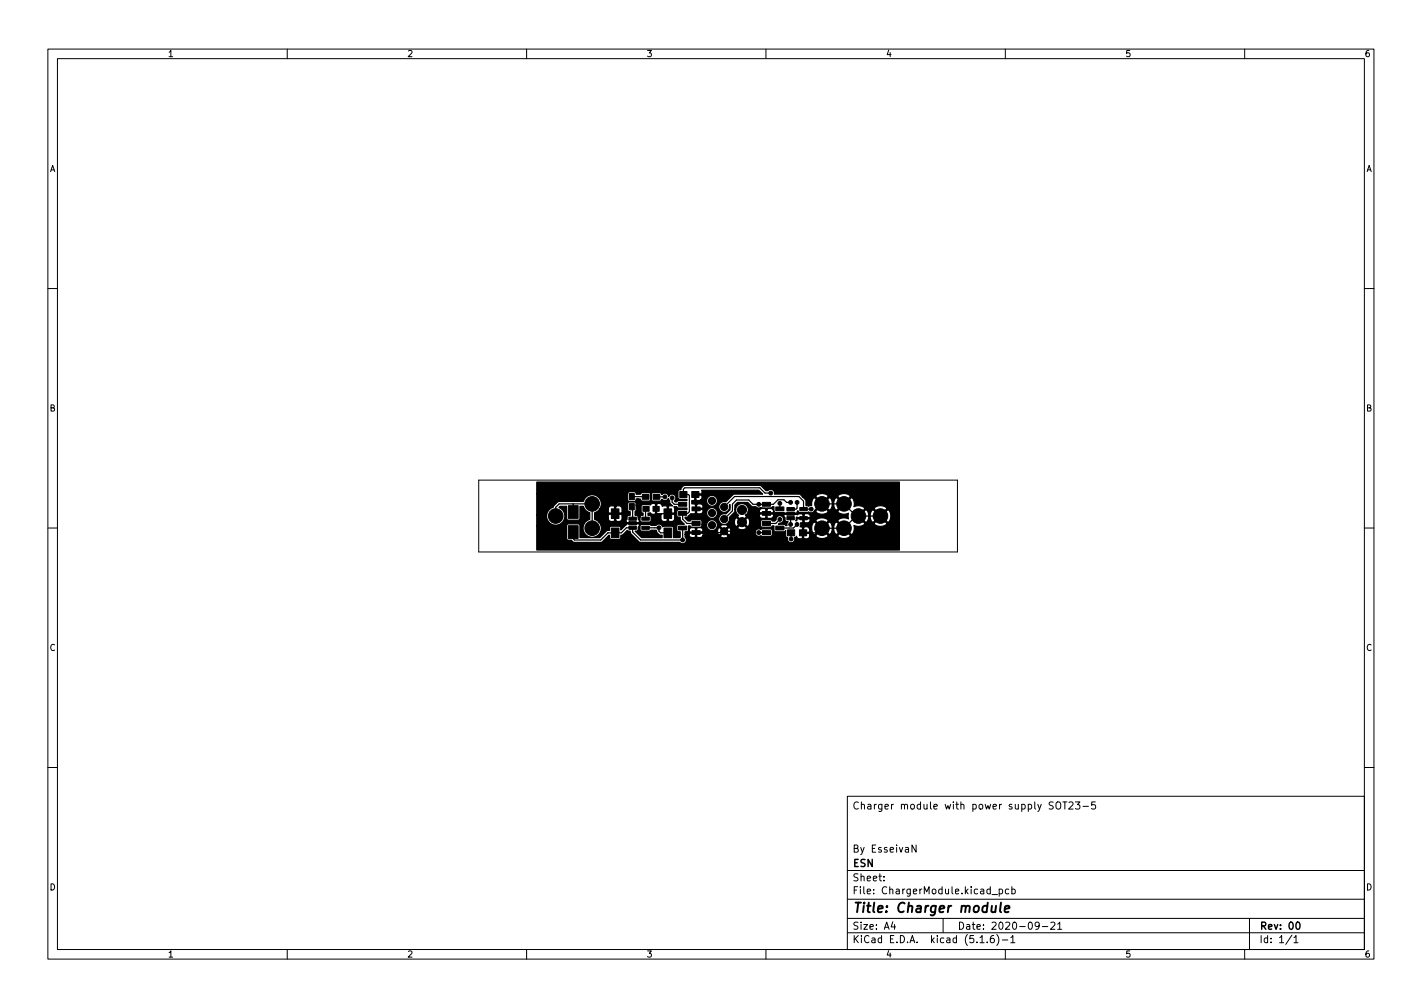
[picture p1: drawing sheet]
<svg xmlns="http://www.w3.org/2000/svg" width="297mm" height="210mm" viewBox="0 0 297 210" stroke-linecap="round" stroke-linejoin="round" font-family="sans-serif">
<defs><g id="words">
<text font-size="2.8" x="178" y="190.6">Title: Charger module</text>
<g font-size="2.1">
<text x="178" y="169">Charger module with power supply SOT23-5</text>
<text x="178" y="178">By EsseivaN</text>
<text x="178" y="184">Sheet:</text>
<text x="178" y="181">ESN</text>
<text x="178" y="186.7">File: ChargerModule.kicad_pcb</text>
<text x="178" y="196.9">KiCad E.D.A. kicad (5.1.6)-1</text>
<text x="178" y="194.1">Size: A4</text>
<text x="200" y="194.1">Date: 2020-09-21</text>
<text x="263" y="194.1">Rev: 00</text>
<text x="263" y="196.9">Id: 1/1</text>
</g>
<g font-size="1.8">
<text x="35" y="11.9">1</text>
<text x="85" y="11.9">2</text>
<text x="135" y="11.9">3</text>
<text x="185" y="11.9">4</text>
<text x="235" y="11.9">5</text>
<text x="285" y="11.9">6</text>
<text x="10.3" y="35.9">A</text>
<text x="285.3" y="35.9">A</text>
<text x="10.3" y="85.9">B</text>
<text x="285.3" y="85.9">B</text>
<text x="10.3" y="135.9">C</text>
<text x="285.3" y="135.9">C</text>
<text x="10.3" y="185.9">D</text>
<text x="285.3" y="185.9">D</text>
<text x="35" y="199.9">1</text>
<text x="85" y="199.9">2</text>
<text x="135" y="199.9">3</text>
<text x="185" y="199.9">4</text>
<text x="235" y="199.9">5</text>
<text x="285" y="199.9">6</text>
</g>
</g></defs>
<g fill="none" stroke="#000" stroke-width=".21">
<path d="M10 10.2h277v190.1h-277zM12 12.2h273v186.1h-273zM60 10.2v2M110 10.2v2M160 10.2v2M210 10.2v2M260 10.2v2M10 60.2h2M285 60.2h2M10 110.2h2M100 100.2h100v15h-100zM285 110.2h2"/>
<path d="M10 160.2h2M177 166.3h108v32h-108zM191.4 176.4v1.5l-.9-1.5v1.5M220 167.5l-.6-.1-.2 .2v.4l.7 .3 .1 .3-.3 .3h-.6M220.6 167.6l.3-.2a.5 .5 0 0 1 .7 .5v.5a.5 .5 0 0 1-.5 .6 .5 .5 0 0 1-.5-.6zM222 167.4h.9M222.4 167.4v1.5M223.3 167.6l.6-.2 .2 .5-.9 1h.9M224.6 167.4h1l-.5 .6 .4 .1v.7l-.2 .1-.7-.1M226.2 168.4h1.2M228.8 167.4h-.7l-.1 .7 .2-.1 .5 .1 .2 .2-.1 .5-.2 .1-.6-.1M285 160.2h2"/>
<path d="M60 198.3v2M110 198.3v2M160 198.3v2M177 194.8h108M177 191.8h108M177 187.8h108M177 181.8h108M184.6 183.8v.1M184.6 183v.1M186.5 192.5l-.4 1h1M186.9 193v1M197 191.8v3"/>
<path d="M204.7 195.8l.4-.5v1.5M204.7 196.8h.9M206.2 196.7v.1M207.2 186.8h1.2M207.6 195.3l-.5 .1a1.01 1.01 0 0 0 0 1.4l.5-.1 .1-.5-.3-.3-.4 .1-.1 .2M208.2 195.1a1.72 1.72 0 0 1 0 2.3M208.7 185.7l.4-.1 .3 .3-.1 .7h-.6M208.7 185.6v1.5M209.4 196.3h1.1M210 198.3v2M210.7 185.7l-.4-.1-.3 .3 .1 .7h.6M211.1 195.8l.5-.5v1.5"/>
<path d="M211.1 196.8h.9M211.4 185.7l.4-.1 .3 .3-.2 .7h-.5M211.4 185.1v1.5M217.1 193.2l-.3 .3-.4-.1-.2-.2 .2-.6 .4-.1 .2 .2a.99 .99 0 0 1-.4 1.3h-.2M217.7 193.5h1.2M219.5 192.7l.6-.2 .3 .5-1 1h1M220.9 193l.5-.5v1.5M220.9 194h.9M260 198.3v2M261 191.8v6.5M269.9 195.3l-1.3 1.9M270.3 195.8l.4-.5v1.5"/>
<path d="M270.3 196.8h.8"/>
</g>
<path d="M270.9 192.6l.2-.1a.8 .8 0 0 1 .5 .8 .8 .8 0 0 1-.5 .7 1 1 0 0 1-.2-1.4z" fill="none" stroke="#000" stroke-width=".3"/>
<path d="M207.2 189.1l-.1 1.3 .5 .1 .3-.2M208.1 189.1l-.2 1.4M209.1 188.5l-.2 1.7 .2 .3M209.9 189.8l1-.2-.1-.4-.5-.1-.4 .3v1h.8" fill="none" stroke="#000" stroke-width=".4"/>
<g fill="#000" stroke="#000" stroke-width=".21">
<path d="M118.7 105.6h2.1v2.6h-2.1zM118.7 109.8h2.1v2.6h-2.1zM127.7 110.2h1.6v2h-1.6zM127.7 106.2h1.6v2h-1.6zM131.4 109.9h1.5v.6h-1.5zM131.4 108.9h1.5v.7h-1.5zM131.4 108h1.5v.6h-1.5zM131.5 105.1h1v1.3h-1zM131.5 103h1v1.3h-1zM134.1 108h1.5v.6h-1.5zM134.1 109.9h1.5v.6h-1.5zM134.2 103.2h1.4v1h-1.4z"/>
<path d="M134.3 105.7h1.3v1h-1.3zM136.4 105.7h1.3v1h-1.3zM136.4 103.2h1.4v1h-1.4zM138.7 110.2h1.6v2h-1.6zM138.7 106.2h1.6v2h-1.6zM141.8 106.8h1.7v.8h-1.7zM141.8 104.9h1.7v.8h-1.7zM142 102.6h1.5v1.3h-1.5zM141.8 109.8h1.7v.8h-1.7zM144.5 102.6h1.5v1.3h-1.5zM144.5 105.8h1.7v.8h-1.7zM144.5 108.9h1.7v.8h-1.7z"/>
<path d="M144.5 110.8h1.7v.8h-1.7zM159.3 106.8h1.6v.8h-1.6zM159.3 104.9h1.6v.8h-1.6zM159.3 110.8h1.6v.8h-1.6zM159.3 108.9h1.6v.8h-1.6zM162 105.8h1.7v.8h-1.7zM162 109.8h1.7v.8h-1.7zM164.4 107.9h1.5v.6h-1.5zM164.4 106.9h1.5v.7h-1.5zM164.4 106h1.5v.6h-1.5zM164.5 110.6h1.5v1.3h-1.5zM167 110.6h1.5v1.3h-1.5z"/>
<path d="M167.1 106h1.5v.6h-1.5zM167.1 107.9h1.5v.6h-1.5z"/>
<circle cx="116.1" cy="107.7" r="1.52"/>
<circle cx="123.7" cy="105.2" r="1.52"/>
<circle cx="123.7" cy="110.3" r="1.52"/>
<circle cx="126.5" cy="102" r=".4"/>
<circle cx="126.5" cy="104.2" r=".4"/>
<circle cx="126.5" cy="103.2" r=".4"/>
<circle cx="127.5" cy="102" r=".4"/>
<circle cx="127.5" cy="104.2" r=".4"/>
<circle cx="127.5" cy="103.2" r=".4"/>
<circle cx="128.5" cy="102" r=".4"/>
<circle cx="128.5" cy="103.2" r=".4"/>
<circle cx="128.5" cy="113.5" r=".4"/>
<circle cx="128.5" cy="104.2" r=".4"/>
<circle cx="129.5" cy="102" r=".4"/>
<circle cx="129.5" cy="113.5" r=".4"/>
<circle cx="129.5" cy="103.2" r=".4"/>
<circle cx="130.5" cy="102" r=".4"/>
<circle cx="130.5" cy="112" r=".4"/>
<circle cx="130.5" cy="109.2" r=".4"/>
<circle cx="130.5" cy="113.5" r=".4"/>
<circle cx="130.5" cy="103.2" r=".4"/>
<circle cx="131.5" cy="113.5" r=".4"/>
<circle cx="132.5" cy="113.5" r=".4"/>
<circle cx="133.2" cy="105.5" r=".4"/>
<circle cx="133.2" cy="104.5" r=".4"/>
<circle cx="135" cy="111.7" r=".4"/>
<circle cx="136" cy="111.7" r=".4"/>
<circle cx="137" cy="111.7" r=".4"/>
<circle cx="137.6" cy="110.2" r=".4"/>
<circle cx="138.9" cy="103.7" r=".4"/>
<circle cx="140.4" cy="103.9" r=".4"/>
<circle cx="141.3" cy="109" r=".4"/>
<circle cx="142.6" cy="112.7" r=".4"/>
<circle cx="146.9" cy="108.3" r=".4"/>
<circle cx="148.7" cy="109.7" r=".75"/>
<circle cx="148.7" cy="104.6" r=".75"/>
<circle cx="148.7" cy="107.1" r=".75"/>
<circle cx="151.3" cy="110.9" r=".75"/>
<circle cx="151.3" cy="108.4" r=".75"/>
<circle cx="151.3" cy="105.8" r=".75"/>
<circle cx="155" cy="106.5" r=".95"/>
<circle cx="155" cy="109" r=".95"/>
<circle cx="158.5" cy="105.3" r=".4"/>
<circle cx="158.5" cy="111.2" r=".4"/>
<circle cx="161" cy="102.9" r=".4"/>
<circle cx="162.9" cy="105.1" r=".4"/>
<circle cx="162.9" cy="108.4" r=".4"/>
<circle cx="165.2" cy="109.5" r=".4"/>
<circle cx="165.2" cy="104.9" r=".4"/>
<circle cx="165.3" cy="112.5" r=".4"/>
<circle cx="166.5" cy="109.5" r=".4"/>
<circle cx="166.5" cy="104.9" r=".4"/>
<circle cx="169.4" cy="106.3" r=".4"/>
<circle cx="171.7" cy="105.2" r="1.52"/>
<circle cx="171.7" cy="110.3" r="1.52"/>
<circle cx="176.3" cy="105.2" r="1.52"/>
<circle cx="176.3" cy="110.3" r="1.52"/>
<circle cx="179.3" cy="107.7" r="1.52"/>
<circle cx="179.5" cy="103.7" r=".4"/>
<circle cx="179.5" cy="104.7" r=".4"/>
<circle cx="179.5" cy="110.7" r=".4"/>
<circle cx="179.5" cy="111.7" r=".4"/>
<circle cx="180.5" cy="103.7" r=".4"/>
<circle cx="180.5" cy="104.7" r=".4"/>
<circle cx="180.5" cy="110.7" r=".4"/>
<circle cx="180.5" cy="111.7" r=".4"/>
<circle cx="181.5" cy="103.7" r=".4"/>
<circle cx="181.5" cy="104.7" r=".4"/>
<circle cx="181.5" cy="110.7" r=".4"/>
<circle cx="181.5" cy="111.7" r=".4"/>
<circle cx="182.5" cy="103.7" r=".4"/>
<circle cx="182.5" cy="104.7" r=".4"/>
<circle cx="182.5" cy="110.7" r=".4"/>
<circle cx="182.5" cy="111.7" r=".4"/>
<circle cx="183.5" cy="103.7" r=".4"/>
<circle cx="183.5" cy="110.7" r=".4"/>
<circle cx="183.5" cy="104.7" r=".4"/>
<circle cx="183.5" cy="111.7" r=".4"/>
<circle cx="183.9" cy="107.7" r="1.52"/>
<circle cx="184.5" cy="103.7" r=".4"/>
<circle cx="184.5" cy="110.7" r=".4"/>
<circle cx="184.5" cy="104.7" r=".4"/>
<circle cx="184.5" cy="111.7" r=".4"/>
<circle cx="185.5" cy="103.7" r=".4"/>
<circle cx="185.5" cy="110.7" r=".4"/>
<circle cx="185.5" cy="104.7" r=".4"/>
<circle cx="185.5" cy="111.7" r=".4"/>
</g>
<g fill="none" stroke="#000" stroke-width=".25">
<path d="M116.1 107.7v-1.8l.7-.7h6.9v5.1M119.7 105.2l.1 1.7M132 105.8l.2 .1v2.4M132 103.7h2.9M134.9 110.2h2.7v.7l.4 .3h1.5M134.9 106.2v2.1M137.1 106.2v2.4l-.7 .6h-7.2l-.7-.7v-1.3M137.1 107.2h2.4v1.5l.3 .3h1.4M137.1 103.7h1.8M140.4 103.9v.9l.5 .5h1.7M142.6 110.2v2.5h-8.8l-1.6-1.6v-.9h-1.4l-1 1h-2.8l-1.5 1.5h-5.5l-.2-.2v-1.4M145.2 103.2h1.4l.3 .4v7.2l-.4 .4"/>
<path d="M145.4 106.2h1.5M151.3 105.8l2.1-2.1h13.5l1 .9v1.7h1.6M158.5 111.2h1.6M161 102.9h-1.2l-1.1-1.1h-15.7l-.2 .3v1.1h1l.2 .2v3.4l-.4 .4h-1v1.2l.9 .9h1.9M162.9 108.4l-.9 .9h-1.9M162.9 105.1v1.1M165.2 108.2v1.3M165.2 104.9h-.9l-.6-.6h-1.2l-.9 1h-4.3l-.9-.9h-2.5l-.9 .8v1.5l-1.7 1.7M165.3 111.2v1.3M166.5 104.9v1.2l-.2 .2h-1.1M166.5 109.5l-.8 .7h-2.8M171.7 105.2h4.6l2.5 2.5"/>
<path d="M178.8 107.7l-2.5 2.6h-4.6l-1 .9h-3l.2-3.7-.3-.3h-10.8l-3.7 3.7h-1.8l-.3 .3h-5.6M178.8 107.7h5.1"/>
</g>
<path d="M112.1 100.7h75.8v14.1h-75.8v-5h6.3v2.8l.3 .2h.6l.6 .4h5.7l1.6-1.4h.1v.6l.3 .2h1.8l.3-.2v-.6l.4-.1 .9-1 .6 .2 .2 .6 1.9 1.7 8.3 .1a.78 .78 0 0 0 1.2 0 .78 .78 0 0 0-.1-1.2v-.5h.8a.64 .64 0 0 0 .6 .6h.6l.2-.1v-.8h.2v.8l.2 .1h.8l.3-.3h3.7a.91 .91 0 0 0 1.5 0l-.7-.8-.8 .8h-3.7l.1-.4-.2-.2h-2.6l-.2 .3h-.8v-.6h.5l.2-.2 .3 .3h1.2v-.8h.2v.8l4.4-.1a.59 .59 0 0 0 .4 .7l.8-.8h.3l.8 .8 .3-.1 .1-.5h5.1a.82 .82 0 0 0 .4 .8 .82 .82 0 0 0 .9 0l2.1 .1 .2-.3v-.9l-.3-.4h-1.7l-.3 .2a.78 .78 0 0 0-1.3 .5h-5.1l.1-.2a.59 .59 0 0 0-.5-.8l-.8 .8h-.3l-.8-.8-.2 .1-.2 .8h-3.1a.58 .58 0 0 0-.6-.8h-.5l-.2 .1-1.1-.1-.3 .1-.3 .5v-1h.4l.3 .3h1.7l.4-.2v-.4h1a1.14 1.14 0 0 0 .9 1.3 1.14 1.14 0 0 0 1.3-.8h.7l.8 .7 .6-.6h2.2a1.1 1.1 0 0 0 1.8 0l-.9-.9-.9 .9h-2.2l.1-.1a.91 .91 0 0 0-1.5 0h-.7l.1-.2a1.14 1.14 0 0 0-1.1-1.3 1.14 1.14 0 0 0-1.2 1h-1v-.7l-.2-.3h-1.9l-.3 .3h-.5l-.6-.6v-.2l.6-.1 .6-.7 .8 .1 .2-.2v-.7h.2v.7l.2 .2h.7l.4-.3h.8a1.14 1.14 0 0 0 1.5 1.2 1.14 1.14 0 0 0 .4-1.9 1.14 1.14 0 0 0-1.9 .5v.2h-.8l.1-.5-.2-.1h-1.4v-1h.2v.7h1.2a.56 .56 0 0 0 .1-.6 .56 .56 0 0 0-.6-.3h-.5l-.2 .2-1-.2v-.7h.5l.1-.2v-.9h.3v.9l.1 .2h2.1a1.14 1.14 0 0 0 1.5 1.1 1.14 1.14 0 0 0 .4-1.9 1.14 1.14 0 0 0-1.9 .5v.3h-1.4a.69 .69 0 0 0 .3-1.1h-1.4v-.3h1.4l.1-.1v-.6h11.9l.8 .8h-6l-1.7 1.6a1.14 1.14 0 0 0-1.5 .9 1.14 1.14 0 0 0 1.3 1.3 1.14 1.14 0 0 0 .9-1.5l.2-.2v1.1l-.9 .9a1.14 1.14 0 0 0-1.4 1.4 1.14 1.14 0 0 0 2 .4h1.2l.2 .7 .3 .1 .9-.9h.4l.9 .9a.91 .91 0 0 0 .5-1h2.3v.9l.3 .3h1.8l.3-.3h.4v.9l.3 .3h1.8l.3-.2v1.1l.4 .4a.78 .78 0 0 0 .7 1 .78 .78 0 0 0 .8-1l.4-.3a.63 .63 0 0 0 .6 .5h.5l.1-.2v-.9h.3v.9l.1 .2h.6a.65 .65 0 0 0 .5-.7h1.3l.1 .3a2.17 2.17 0 0 0 2.4 0l.1-.3h2a1.67 1.67 0 0 0 2.6 0l-1.3-1.3-1.3 1.3h-2l-1.3-1.3-1.3 1.3h-1.3l-.1-.4h-1.4v-1.3h.3v1h1.1l.1-.1v-.7h.4l.2 .9 .2 .3 .3 .1 1.3-1.3h.4l1.3 1.3a1.33 1.33 0 0 0 .7-1.3h.2l.2 .9 .2 .3 .3 .1 1.3-1.3-1.3-1.3-.3 .1-.2 .4-.2 .8h-.2l-.2-.9-.2-.3-.3-.1-1.3 1.3h-.4l-1.3-1.3a1.38 1.38 0 0 0-.7 1.3h-.4l-.5-.3-1 .1-.5-.1 .2-.4-.1-.4h.4l.1-.2v-.7h.3v.7l.1 .2 .8-.1 .3-.3h1.2l1.3 1.3 1.3-1.3a1.67 1.67 0 0 0-2.6 0h-1.2l.1-.3-.2-.2h-2.5l-.1 .4-.3 .1 .3-.9 .1 .2h1.1v-.7h.3v.7h1.1l.2-.2a.64 .64 0 0 0-.7-.7h-.5l-.1 .2-1.1-.2-.4 .3-.1-.1h-2.5l-.2 .2 .3 .5v.6l.2 .2h.4l-.2 .4v.4h-.3l-.3-.2h-1.2l.2-.3a.78 .78 0 0 0 .9-.7 .78 .78 0 0 0-.8-.8 .78 .78 0 0 0-.8 .8l-.3 .3h-.5l-.3-.3h-1.7l-.3 .1-.1 .3h-2.3l-.2-.7-.3-.1-.9 .9h-.4l-.9-.9a.9 .9 0 0 0-.5 1h-1.2l.2-.6-.1-.5 1.1-1.1 .1-.6h.2l.1 .8 .5 .5-.2 .3 .9 .9 .9-.9-.2-.3h2.9l.1 .4 .3 .2h.8l.2-.1v-.8h.2v.8l.2 .1h.5a.56 .56 0 0 0 .6-.3 .56 .56 0 0 0-.1-.6h-2.6l-.2 .3h-2.9l.6-.8h2.3l.2 .3h1.2v-.8h.2v.8h1.2l.2-.2a.65 .65 0 0 0-.7-.7h-.5l-.2 .1-1.1-.1-.3 .1-.2 .5h-2.3a1.34 1.34 0 0 0-1.1-1.6 1.34 1.34 0 0 0-1.5 1.1h-.2v-.8l.6-.6h2.1l.9 .9h.8a.87 .87 0 0 0 1.1 .2l1.9 .1 .4-.3h.4v.9l.3 .3 4.4 .1 .3-.5 .3 .4 2-.1a.78 .78 0 0 0 1.1-.2h.3l.1 .3a2.17 2.17 0 0 0 2.4 0l.1-.3h2a1.74 1.74 0 0 0 2.2 .5v1.1l-.5-.1h-.9l-.7 .3-.1 .3 2.8 2.8a1.67 1.67 0 0 0 .6-1.9l1 .2 .8-.2 .3-.1 .1-.3h2a1.67 1.67 0 0 0 2.6 0l-1.3-1.4-1.3 1.4h-2l-1.5-1.5 .4-.1 1.3 1.4 .3-.2 .2-.4 .2-.7h.3a1.3 1.3 0 0 0 .6 1.3l1.3-1.4h.4l1.3 1.4 .3-.2a2.17 2.17 0 0 0 0-2.3l-.3-.2-1.3 1.3h-.4l-1.3-1.3a1.38 1.38 0 0 0-.6 1.4l-.3-.1a1.3 1.3 0 0 0-.7-1.3l-1.3 1.3h-.4l1.5-1.5h2l1.3 1.4 1.3-1.4-.1-.3a2.17 2.17 0 0 0-2.4 0l-.1 .3h-2a1.75 1.75 0 0 0-2.2-.4l.1-.6a1.3 1.3 0 0 0-.7-1.3l-2.8 2.8h-2l-1.3-1.3-1.3 1.3h-.3l1.4-1.5h.4l1.3 1.3a1.33 1.33 0 0 0 .7-1.2h.2l.2 .8 .2 .3 .3 .1 1.3-1.3-1.3-1.3-.3 .1-.2 .4-.2 .9h-.2l-.2-1-.2-.3-.3-.1-1.3 1.3h-.4l-1.3-1.3a1.45 1.45 0 0 0-.6 1.6l-.7 .2-.5-.1-.1-1.1-.7-.8h2.8l1.3 1.3 1.3-1.3h2l1.3 1.3 1.3-1.3-.1-.3a2.17 2.17 0 0 0-2.4 0l-.1 .3h-2a1.67 1.67 0 0 0-2.6 0h-2.8l-.7-.5h-5.1a.78 .78 0 0 0-.4-.9 .78 .78 0 0 0-1 .1h-.4l-.9-.9-.4-.2h-15.7l-.7 .6-.1 .3-.3 .1-.3 .2v1.4l.3 .3 1.6 .1v.2h-1.8l-.3 .3h-.3l-.2-.3a.78 .78 0 0 0 0-1.2 .78 .78 0 0 0-1.2 .4 .84 .84 0 0 0-.6-.7 .84 .84 0 0 0-.9 .2l-.3-.3h-1.6l-.3 .3v1l.2 .3 .2 .1h1.5l.4-.3a.78 .78 0 0 0 1.3-.3l.3 .5v.5l.6 .6h-.7l-.2 .2v1.3h1.2l.1-.1v-.9l-.1-.3h.6l.3 .3h1.8v.3h-1.8l-.3 .3v1.1l.7 .2 .1 .7 .8 .8h-1.3l-.3 .2v1.1l.2 .2h.5l-.1 1.2h-1.3v-2l-.2-.3-2.1 .1a.78 .78 0 0 0-1.3-.3h-1.1l-.4-.2h-1.6l-.3 .3v.8l.4 .3h1.5l.4-.2h1.1l.1 .5 .4 .4 .7 .2v.4h-4.3l-1.3-1.3h.4l.2-.2v-.6l.3-.5-.2-.2h-2.5l-.2 .3-1 .9v-.5l-.3-.2h-1.8l-.3 .3v.5l-.6 .1-1.4 1.4h-4.2v-2.5l-.3-.3h-2.1l-.3 .4h-6.3v-2.2h2.1a1.91 1.91 0 0 0 1.5 2 1.91 1.91 0 0 0 2.2-1.3 1.91 1.91 0 0 0-1.1-2.3l.2-.3h1.4v2.5l.1 .4h2.3l.3-.3v-2.6h.8l.6 1 .7 .4v1.3a1.91 1.91 0 0 0-1.2 2.7 1.91 1.91 0 0 0 2.8 .7 1.91 1.91 0 0 0 .2-2.9h5.7l.2 .2h2.5l.2-.2-.3-.5v-.4h.4v.7l.2 .3h1.9l.2-.3v-.8l-.2-.3h-.4v-.5l.4-.1 .6 .4h.4l.1-.2v-1.9h.3v1.9l.1 .2 .8-.1 .1 .1-.1 .1v.7a.64 .64 0 0 0 .6 .7h.5l.2-.2v-1.3h.2v1.3l.2 .2h.6l.4-.2 .1-.3v-.9l-.1-.1h-1.4v-1.6l-.2-.2h-.9a.7 .7 0 0 0-1.1-.3l-.8-.2-.6 .4-1.7-.1-.2 .3v1.1l.4 .3v.5l-.4 .1-.2 .3h-.4l-.2-.3-.4-.1v-.8l.2-.4-.1-1.5-.3-.1h-1.2l-.2 .3v1.4l.2 .3h.3v.8l-.5 .2-.1 .6-.3 .5h-5.7l-.8-.5v-.2h2.9a.64 .64 0 0 0 .6 .7h.5l.2-.2v-1.3h.2v1.3l.2 .2h.6l.4-.2 .1-.3v-.9l-.1-.1h-2.6l-.1 .1v.7h-2.9v-1.1l.7-.4 .4-.5h1.8v.8l.1 .1h1.2v-1.3h.2v1.3h1.2l.1-.1v-.9l-.2-.4-.9-.1-.4 .2-.2-.2h-.5a.64 .64 0 0 0-.6 .6h-1.8l.1-.1a1.91 1.91 0 0 0-1-2.7 1.91 1.91 0 0 0-2.5 1.3h-5.2l-1 .9-.1 .3-1 .6-.4 1.1h-2.1v-4.6h19v1.4l.4 .3h1.1l.3-.5h.9l.3 .4h1.6l.3-.3v-1.1l-.4-.3h-1.4l-.4 .3h-.9l-.1-.4-.3-.1h-1.1l-.3 .3h-19z" fill="#000" stroke="#000" stroke-width=".25"/>
<use href="#words"/>
</svg>
